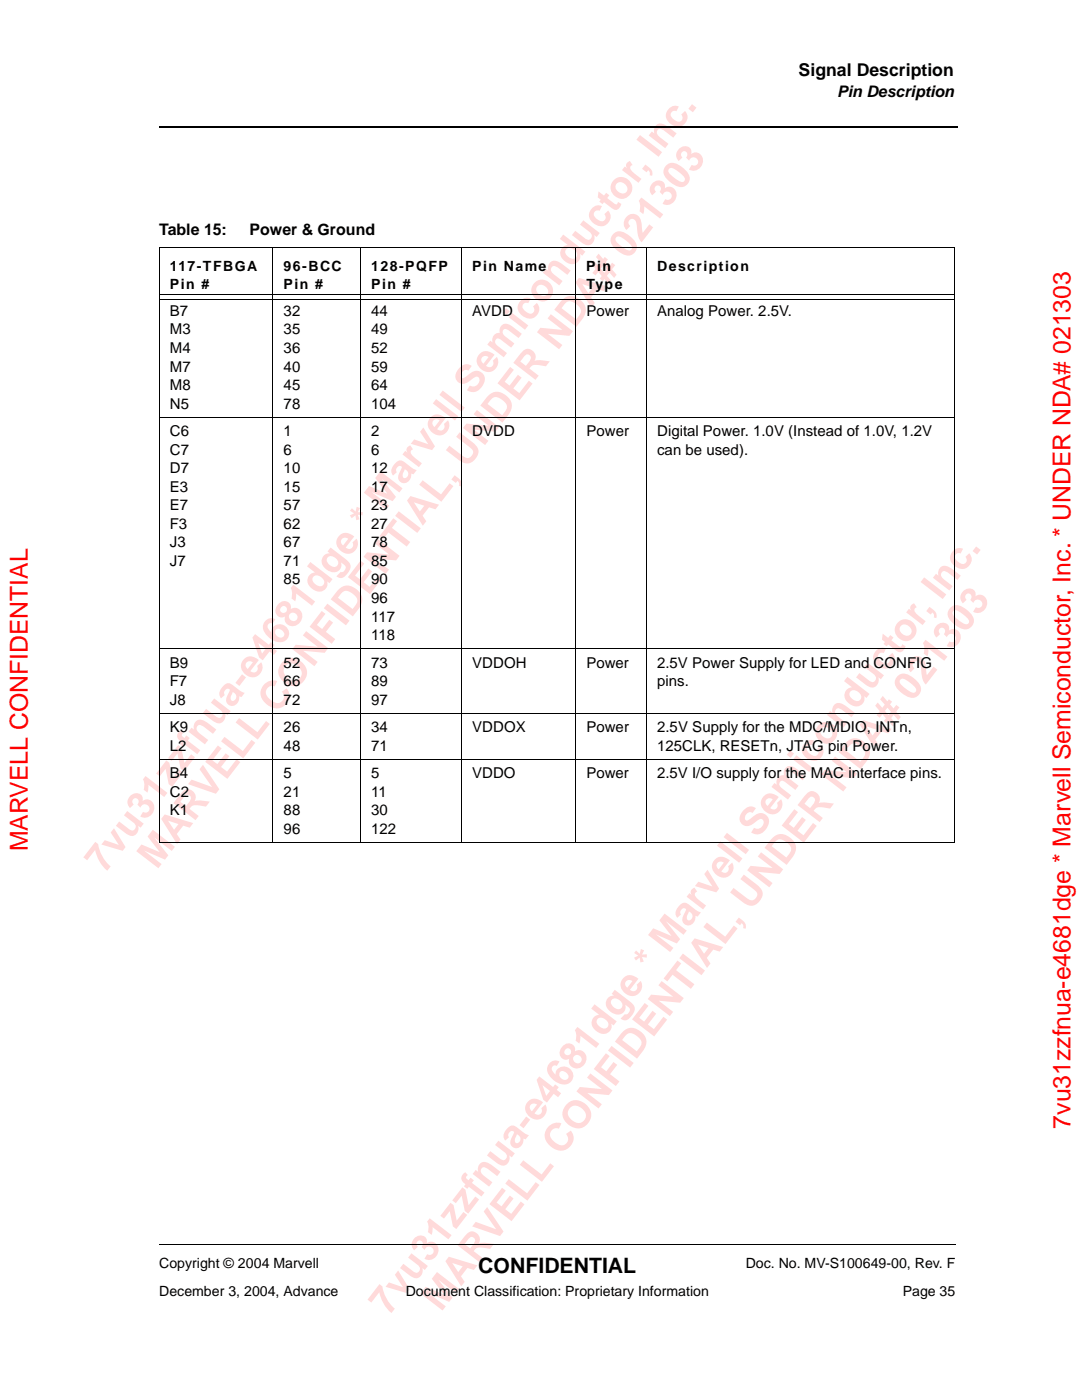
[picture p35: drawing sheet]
<svg xmlns="http://www.w3.org/2000/svg" width="216mm" height="279mm" viewBox="0 0 216 279" stroke-linecap="round" stroke-linejoin="round" font-family="sans-serif">
<defs><g id="words">
<g font-size="7.8" fill="#ffdada">
<text x="31.3" y="173.7" transform="rotate(-52 31.3 173.7)">MARVELL CONFIDENTIAL, UNDER NDA# 021303</text>
<text x="20.8" y="174.6" transform="rotate(-52 20.8 174.6)">7vu31zzfnua-e4681dge * Marvell Semiconductor, Inc.</text>
<text x="77.5" y="262.8" transform="rotate(-52 77.5 262.8)">7vu31zzfnua-e4681dge * Marvell Semiconductor, Inc.</text>
<text x="87.9" y="262" transform="rotate(-52 87.9 262)">MARVELL CONFIDENTIAL, UNDER NDA# 021303</text>
</g>
<g font-size="4.9" fill="#f00">
<text x="5.5" y="169.9" transform="rotate(-90 5.5 169.9)">MARVELL CONFIDENTIAL</text>
<text x="213.5" y="225.2" transform="rotate(-90 213.5 225.2)">7vu31zzfnua-e4681dge * Marvell Semiconductor, Inc. * UNDER NDA# 021303</text>
</g>
<text font-size="4.2" x="95.4" y="254">CONFIDENTIAL</text>
<text font-size="3.5" x="159.2" y="15.2">Signal Description</text>
<g font-size="3.2">
<text x="166.9" y="19.4">Pin Description</text>
<text x="31.7" y="46.9">Table 15:</text>
<text x="49.8" y="46.9">Power &amp; Ground</text>
</g>
<g font-size="3">
<text x="33.9" y="63">B7</text>
<text x="56.6" y="63">32</text>
<text x="74" y="63">44</text>
<text x="94.2" y="63">AVDD</text>
<text x="116.9" y="63">Power</text>
<text x="131" y="63">Analog Power. 2.5V.</text>
<text x="33.9" y="66.7">M3</text>
<text x="33.9" y="70.4">M4</text>
<text x="56.6" y="66.7">35</text>
<text x="56.6" y="70.4">36</text>
<text x="74" y="66.7">49</text>
<text x="74" y="70.4">52</text>
<text x="33.9" y="74.1">M7</text>
<text x="33.9" y="77.9">M8</text>
<text x="56.6" y="74.1">40</text>
<text x="56.6" y="77.8">45</text>
<text x="74" y="74.1">59</text>
<text x="74" y="77.8">64</text>
<text x="33.9" y="81.6">N5</text>
<text x="56.6" y="81.6">78</text>
<text x="74" y="81.6">104</text>
<text x="33.9" y="87">C6</text>
<text x="56.6" y="87">1</text>
<text x="74" y="87">2</text>
<text x="94.2" y="87">DVDD</text>
<text x="116.9" y="87">Power</text>
<text x="131" y="87">Digital Power. 1.0V (Instead of 1.0V, 1.2V</text>
<text x="33.9" y="90.7">C7</text>
<text x="33.9" y="94.4">D7</text>
<text x="56.6" y="90.7">6</text>
<text x="56.6" y="94.4">10</text>
<text x="74" y="90.7">6</text>
<text x="74" y="94.4">12</text>
<text x="131" y="90.7">can be used).</text>
<text x="33.9" y="98.1">E3</text>
<text x="33.9" y="101.8">E7</text>
<text x="56.6" y="98.1">15</text>
<text x="56.6" y="101.8">57</text>
<text x="74" y="98.1">17</text>
<text x="74" y="101.8">23</text>
<text x="33.9" y="105.5">F3</text>
<text x="56.6" y="105.5">62</text>
<text x="74" y="105.5">27</text>
<text x="33.9" y="109.2">J3</text>
<text x="33.9" y="112.9">J7</text>
<text x="56.6" y="109.2">67</text>
<text x="56.6" y="112.9">71</text>
<text x="74" y="109.2">78</text>
<text x="74" y="112.9">85</text>
<text x="56.6" y="116.6">85</text>
<text x="74" y="116.6">90</text>
<text x="74" y="120.4">96</text>
<text x="74" y="124.1">117</text>
<text x="74" y="127.8">118</text>
<text x="33.9" y="133.2">B9</text>
<text x="33.9" y="136.9">F7</text>
<text x="56.6" y="133.2">52</text>
<text x="56.6" y="136.9">66</text>
<text x="74" y="133.2">73</text>
<text x="74" y="136.9">89</text>
<text x="94.2" y="133.2">VDDOH</text>
<text x="116.9" y="133.2">Power</text>
<text x="131" y="136.9">pins.</text>
<text x="131" y="133.2">2.5V Power Supply for LED and CONFIG</text>
<text x="33.9" y="140.6">J8</text>
<text x="56.6" y="140.6">72</text>
<text x="74" y="140.6">97</text>
<text x="33.9" y="146.1">K9</text>
<text x="33.9" y="149.8">L2</text>
<text x="56.6" y="146.1">26</text>
<text x="56.6" y="149.8">48</text>
<text x="74" y="146.1">34</text>
<text x="74" y="149.8">71</text>
<text x="94.2" y="146.1">VDDOX</text>
<text x="116.9" y="146.1">Power</text>
<text x="131" y="149.8">125CLK, RESETn, JTAG pin Power.</text>
<text x="131" y="146.1">2.5V Supply for the MDC/MDIO, INTn,</text>
<text x="33.9" y="155.3">B4</text>
<text x="56.6" y="155.3">5</text>
<text x="74" y="155.3">5</text>
<text x="94.2" y="155.3">VDDO</text>
<text x="116.9" y="155.3">Power</text>
<text x="131" y="155.3">2.5V I/O supply for the MAC interface pins.</text>
<text x="33.9" y="159">C2</text>
<text x="56.6" y="159">21</text>
<text x="74" y="159">11</text>
<text x="33.9" y="162.7">K1</text>
<text x="56.6" y="162.7">88</text>
<text x="56.6" y="166.4">96</text>
<text x="74" y="162.7">30</text>
<text x="74" y="166.4">122</text>
</g>
<g font-size="2.8">
<text x="33.9" y="54.1">117-TFBGA</text>
<text x="33.9" y="57.6">Pin #</text>
<text x="56.6" y="54.1">96-BCC</text>
<text x="56.6" y="57.6">Pin #</text>
<text x="74" y="54.1">128-PQFP</text>
<text x="74" y="57.6">Pin #</text>
<text x="94.2" y="54.1">Pin Name</text>
<text x="116.9" y="54.1">Pin</text>
<text x="116.9" y="57.6">Type</text>
<text x="131" y="54.1">Description</text>
<text x="31.7" y="253.1">Copyright © 2004 Marvell</text>
<text x="148.7" y="253.1">Doc. No. MV-S100649-00, Rev. F</text>
<text x="31.7" y="258.7">December 3, 2004, Advance</text>
<text x="80.9" y="258.7">Document Classification: Proprietary Information</text>
<text x="180" y="258.7">Page 35</text>
</g>
</g></defs>
<path d="M31.7 25.2h.2v.4h-.2z" fill="#000"/>
<path d="M31.9 25.4h159" fill="none" stroke="#000" stroke-width=".36"/>
<g fill="none" stroke="#000" stroke-width=".2">
<path d="M31.7 49.4h158.7M31.8 49.4v118.7M31.8 58.8h158.5M31.8 59.7h158.5M54.4 49.4v118.7M71.9 49.4v118.7M92.1 49.4v118.7M114.8 49.4v118.7M128.9 49.4v118.7M190.3 49.4v118.7M31.7 83.3h158.7M31.7 129.5h158.7"/>
<path d="M31.7 142.3h158.7M31.7 151.5h158.7M31.7 168.1h158.7M31.7 248.4h158.8"/>
</g>
<use href="#words"/>
</svg>
